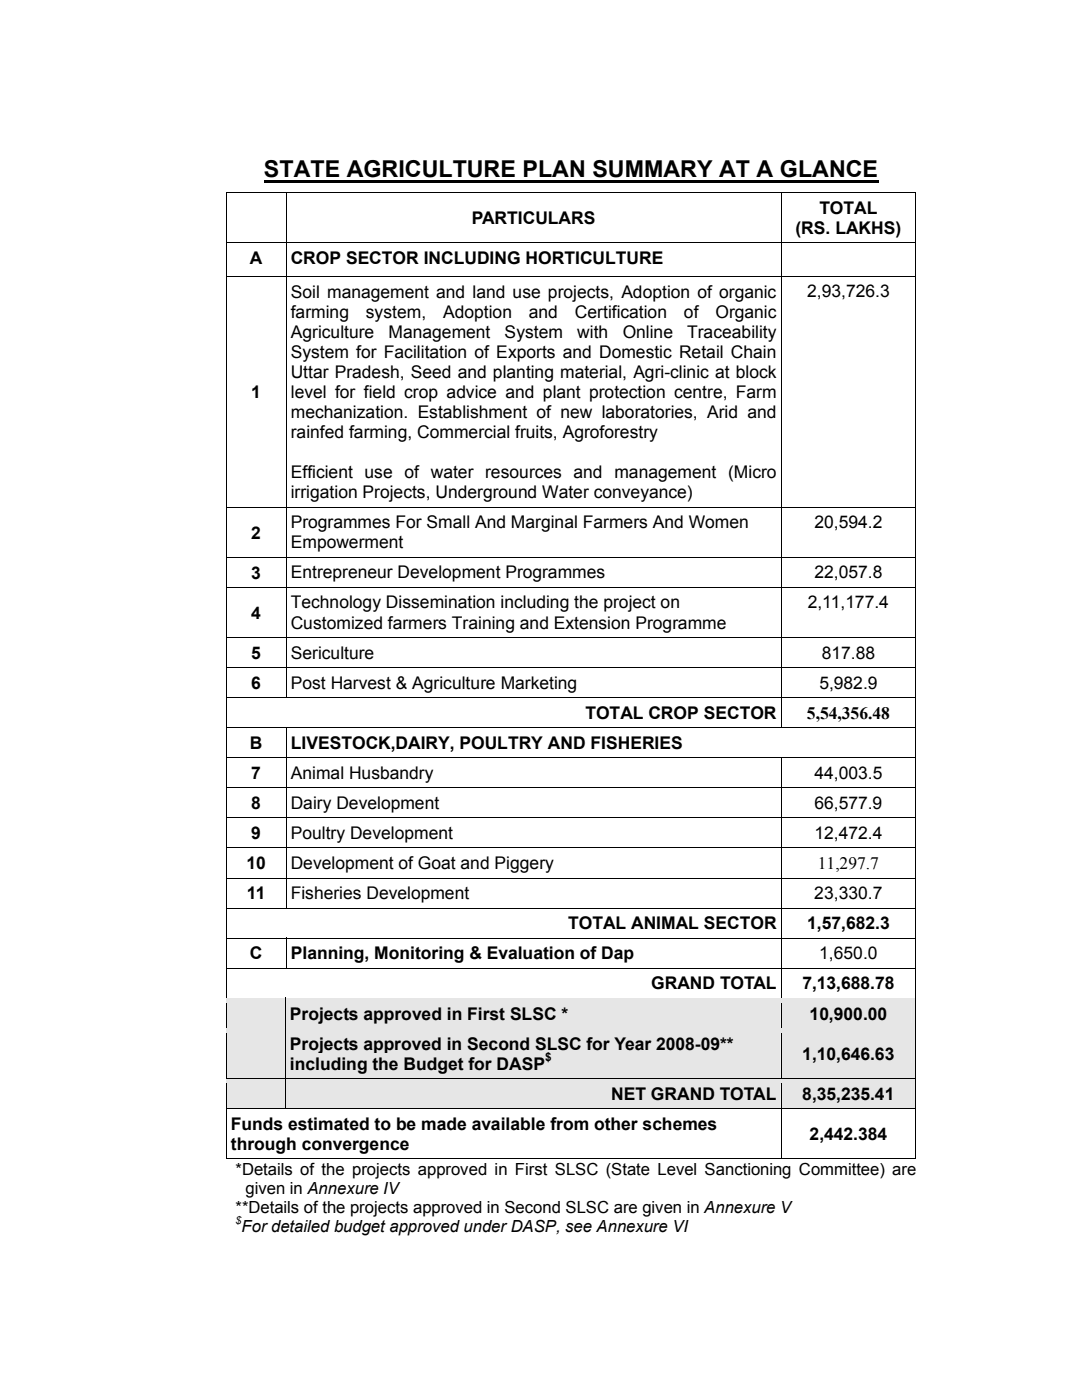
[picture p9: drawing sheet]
<svg xmlns="http://www.w3.org/2000/svg" width="216mm" height="279mm" viewBox="0 0 216 279" stroke-linecap="round" stroke-linejoin="round" font-family="sans-serif">
<defs><g id="words">
<text font-size="4.6" x="52.7" y="35.4">STATE AGRICULTURE PLAN SUMMARY AT A GLANCE</text>
<g font-size="3.5">
<text x="94.1" y="44.7">PARTICULARS</text>
<text x="158.7" y="46.7">(RS. LAKHS)</text>
<text x="163.5" y="42.7">TOTAL</text>
<text x="49.9" y="52.7">A</text>
<text x="58" y="52.7">CROP SECTOR INCLUDING HORTICULTURE</text>
<text x="58" y="59.4">Soil management and land use projects, Adoption of organic</text>
<text x="161.1" y="59.4">2,93,726.3</text>
<text x="58" y="63.4">farming</text>
<text x="73" y="63.4">system,</text>
<text x="88.4" y="63.4">Adoption</text>
<text x="105.5" y="63.4">and</text>
<text x="114.7" y="63.4">Certification</text>
<text x="136.5" y="63.4">of</text>
<text x="142.8" y="63.4">Organic</text>
<text x="58" y="67.4">Agriculture</text>
<text x="58" y="71.4">System for Facilitation of Exports and Domestic Retail Chain</text>
<text x="77.5" y="67.4">Management</text>
<text x="100.7" y="67.4">System</text>
<text x="115.2" y="67.4">with</text>
<text x="124.2" y="67.4">Online</text>
<text x="137.1" y="67.4">Traceability</text>
<text x="58" y="75.4">Uttar Pradesh, Seed and planting material, Agri-clinic at block</text>
<text x="50.1" y="79.4">1</text>
<text x="58" y="79.4">level for field crop advice and plant protection centre, Farm</text>
<text x="58" y="83.4">mechanization. Establishment of new laboratories, Arid and</text>
<text x="58" y="87.4">rainfed farming, Commercial fruits, Agroforestry</text>
<text x="58" y="95.4">Efficient use of water resources and management (Micro</text>
<text x="58" y="99.4">irrigation Projects, Underground Water conveyance)</text>
<text x="50.1" y="107.5">2</text>
<text x="58" y="105.4">Programmes For Small And Marginal Farmers And Women</text>
<text x="162.5" y="105.4">20,594.2</text>
<text x="58" y="109.5">Empowerment</text>
<text x="50.1" y="115.5">3</text>
<text x="58" y="115.4">Entrepreneur Development Programmes</text>
<text x="162.5" y="115.4">22,057.8</text>
<text x="50.1" y="123.5">4</text>
<text x="58" y="121.4">Technology Dissemination including the project on</text>
<text x="58" y="125.4">Customized farmers Training and Extension Programme</text>
<text x="161.2" y="121.4">2,11,177.4</text>
<text x="50.1" y="131.5">5</text>
<text x="58" y="131.4">Sericulture</text>
<text x="164" y="131.4">817.88</text>
<text x="50.1" y="137.5">6</text>
<text x="58" y="137.5">Post Harvest &amp; Agriculture Marketing</text>
<text x="163.5" y="137.5">5,982.9</text>
<text x="116.8" y="143.5">TOTAL CROP SECTOR</text>
<text x="161" y="143.4">5,54,356.48</text>
<text x="49.9" y="149.5">B</text>
<text x="58" y="149.5">LIVESTOCK,DAIRY, POULTRY AND FISHERIES</text>
<text x="50.1" y="155.5">7</text>
<text x="58" y="155.4">Animal Husbandry</text>
<text x="162.5" y="155.4">44,003.5</text>
<text x="50.1" y="161.5">8</text>
<text x="58" y="161.4">Dairy Development</text>
<text x="162.5" y="161.4">66,577.9</text>
<text x="50.1" y="167.5">9</text>
<text x="58" y="167.4">Poultry Development</text>
<text x="162.5" y="167.4">12,472.4</text>
<text x="49.2" y="173.5">10</text>
<text x="58" y="173.4">Development of Goat and Piggery</text>
<text x="163.2" y="173.4">11,297.7</text>
<text x="49.3" y="179.5">11</text>
<text x="58" y="179.5">Fisheries Development</text>
<text x="162.5" y="179.5">23,330.7</text>
<text x="113.3" y="185.5">TOTAL ANIMAL SECTOR</text>
<text x="161.1" y="185.5">1,57,682.3</text>
<text x="49.9" y="191.5">C</text>
<text x="58" y="191.5">Planning, Monitoring &amp; Evaluation of Dap</text>
<text x="163.5" y="191.4">1,650.0</text>
<text x="129.9" y="197.5">GRAND TOTAL</text>
<text x="160.1" y="197.5">7,13,688.78</text>
<text x="57.8" y="203.5">Projects approved in First SLSC *</text>
<text x="161.5" y="203.5">10,900.00</text>
<text x="57.8" y="209.5">Projects approved in Second SLSC for Year 2008-09**</text>
<text x="57.8" y="213.5">including the Budget for DASP</text>
<text x="160.1" y="211.5">1,10,646.63</text>
<text x="122" y="219.5">NET GRAND TOTAL</text>
<text x="160.1" y="219.5">8,35,235.41</text>
<text x="46.1" y="225.5">Funds estimated to be made available from other schemes</text>
<text x="161.5" y="227.5">2,442.384</text>
<text x="46.1" y="229.5">through convergence</text>
</g>
<g font-size="3.3">
<text x="47" y="234.4">*Details of the projects approved in First SLSC (State Level Sanctioning Committee) are</text>
<text x="49" y="238.2">given in Annexure IV</text>
<text x="47" y="242">**Details of the projects approved in Second SLSC are given in Annexure V</text>
<text x="48.2" y="245.9">For detailed budget approved under DASP, see Annexure VI</text>
</g>
<text font-size="2.3" x="108.8" y="211.8">$</text>
<text font-size="2.2" x="47" y="244.2">$</text>
</g></defs>
<g fill="#000">
<path d="M45.1 38.3h.1v1.1h-.1zM52.7 35.9h122.5v.5h-122.5zM57 38.3h.2v1.1h-.2zM155.8 38.3h.1v1.1h-.1zM182.7 38.3h.1v1.1h-.1zM182.7 38.3h.1v.2h-.1zM45.1 48.3h.1v1.1h-.1zM45.1 55.1h.1v1h-.1zM57 48.3h.2v1.1h-.2zM57 55.1h.2v1h-.2zM155.8 48.3h.1v1.1h-.1zM155.8 55.1h.1v1h-.1z"/>
<path d="M182.7 48.3h.1v1.1h-.1zM182.7 55.1h.1v1h-.1zM45.1 101.1h.1v1.1h-.1zM45.1 111.1h.1v1.1h-.1zM45.1 117.1h.1v1.1h-.1zM57 101.1h.2v1.1h-.2zM57 111.1h.2v1.1h-.2zM57 117.1h.2v1.1h-.2zM155.8 101.1h.1v1.1h-.1zM155.8 111.1h.1v1.1h-.1zM155.8 117.1h.1v1.1h-.1zM182.7 101.1h.1v1.1h-.1z"/>
<path d="M182.7 111.1h.1v1.1h-.1zM182.7 117.1h.1v1.1h-.1zM45.1 127.1h.1v1.1h-.1zM45.1 133.1h.1v1.1h-.1zM45.1 139.1h.1v1.1h-.1zM57 127.1h.2v1.1h-.2zM57 133.1h.2v1.1h-.2zM155.8 127.1h.1v1.1h-.1zM155.8 133.1h.1v1.1h-.1zM155.8 139.1h.1v1.1h-.1zM182.7 127.1h.1v1.1h-.1zM182.7 133.1h.1v1.1h-.1z"/>
<path d="M182.7 139.1h.1v1.1h-.1zM45.1 145.1h.1v1.1h-.1zM45.1 151.2h.1v1h-.1zM45.1 157.1h.1v1.1h-.1zM57 145.1h.2v1.1h-.2zM57 151.2h.2v1h-.2zM57 157.1h.2v1.1h-.2zM155.8 151.2h.1v1h-.1zM155.8 157.1h.1v1.1h-.1zM182.7 145.1h.1v1.1h-.1zM182.7 151.2h.1v1h-.1zM182.7 157.1h.1v1.1h-.1z"/>
<path d="M45.1 163.1h.1v1.1h-.1zM45.1 169.1h.1v1.1h-.1zM45.1 175.2h.1v1h-.1zM57 163.1h.2v1.1h-.2zM57 169.1h.2v1.1h-.2zM57 175.2h.2v1h-.2zM155.8 163.1h.1v1.1h-.1zM155.8 169.1h.1v1.1h-.1zM155.8 175.2h.1v1h-.1zM182.7 163.1h.1v1.1h-.1zM182.7 169.1h.1v1.1h-.1zM182.7 175.2h.1v1h-.1z"/>
<path d="M45.1 181.1h.1v1.1h-.1zM45.1 187.1h.1v1.1h-.1zM45.1 193.1h.1v1.1h-.1zM57 187.1h.2v1.1h-.2zM155.8 181.1h.1v1.1h-.1zM155.8 187.1h.1v1.1h-.1zM155.8 193.1h.1v1.1h-.1zM182.7 181.1h.1v1.1h-.1zM182.7 187.1h.1v1.1h-.1zM182.7 193.1h.1v1.1h-.1z"/>
</g>
<g fill="none" stroke="#000" stroke-width=".2">
<path d="M45.1 38.4h11.9M45.1 39.4v8.9M57.1 39.4v8.9M57.2 38.4h98.6M155.9 39.4v8.9M155.9 38.4h26.8M182.7 39.4v8.9M45.1 49.4v5.7M45.1 56.1v45M45.2 48.4h11.8M45.2 55.1h11.8M57.1 49.4v5.7"/>
<path d="M57.1 56.1v45M57.2 48.4h98.6M57.2 55.1h98.6M155.9 49.4v5.7M155.9 56.1v45M155.9 48.4h26.8M155.9 55.1h26.8M182.7 49.4v5.7M182.7 56.1v45M45.1 102.2v8.9M45.1 112.2v4.9M45.1 118.2v8.9"/>
<path d="M45.2 101.2h11.8M45.2 111.2h11.8M45.2 117.2h11.8M57.1 102.2v8.9M57.1 112.2v4.9M57.1 118.2v8.9M57.2 101.2h98.6M57.2 111.2h98.6M57.2 117.2h98.6M155.9 102.2v8.9M155.9 112.2v4.9M155.9 118.2v8.9"/>
<path d="M155.9 101.2h26.8M155.9 111.2h26.8M155.9 117.2h26.8M182.7 102.2v8.9M182.7 112.2v4.9M182.7 118.2v8.9M45.1 128.2v4.9M45.1 134.2v4.9M45.2 127.2h11.8M45.2 133.2h11.8M45.2 139.2h110.6M57.1 128.2v4.9"/>
<path d="M57.1 134.2v4.9M57.2 127.2h98.6M57.2 133.2h98.6M155.9 128.2v4.9M155.9 134.2v4.9M155.9 127.2h26.8M155.9 133.2h26.8M155.9 139.2h26.8M182.7 128.2v4.9M182.7 134.2v4.9M45.1 140.2v4.9M45.1 146.2v5"/>
<path d="M45.1 152.2v4.9M45.1 158.2v4.9M45.2 145.2h11.8M45.2 151.2h11.8M45.2 157.2h11.8M57.1 146.2v5M57.1 152.2v4.9M57.1 158.2v4.9M57.2 145.2h125.5M57.2 151.2h98.6M57.2 157.2h98.6M155.9 140.2v4.9"/>
<path d="M155.9 152.2v4.9M155.9 158.2v4.9M155.9 151.2h26.8M155.9 157.2h26.8M182.7 140.2v4.9M182.7 146.2v5M182.7 152.2v4.9M182.7 158.2v4.9M45.1 164.2v4.9M45.1 170.2v5M45.1 176.2v4.9M45.2 163.2h11.8"/>
<path d="M45.2 169.2h11.8M45.2 175.2h11.8M57.1 164.2v4.9M57.1 170.2v5M57.1 176.2v4.9M57.2 163.2h98.6M57.2 169.2h98.6M57.2 175.2h98.6M155.9 164.2v4.9M155.9 170.2v5M155.9 176.2v4.9M155.9 163.2h26.8"/>
<path d="M155.9 169.2h26.8M155.9 175.2h26.8M182.7 164.2v4.9M182.7 170.2v5M182.7 176.2v4.9M45.1 182.2v4.9M45.1 188.2v4.9M45.1 194.2v4.9M45.2 181.2h110.6M45.2 187.2h11.8M45.2 193.2h110.6M57.1 188.2v4.9"/>
<path d="M57.2 187.2h98.6M155.9 182.2v4.9M155.9 188.2v4.9M155.9 194.2v4.9M155.9 181.2h26.8M155.9 187.2h26.8M155.9 193.2h26.8M182.7 182.2v4.9M182.7 188.2v4.9M182.7 194.2v4.9"/>
</g>
<g fill="#e6e6e6">
<path d="M45.2 199.3h11.7v5.8h-11.7z"/>
<path d="M46.1 200.2h9.9v4h-9.9z"/>
<path d="M57 199.3h98.8v5.8h-98.8z"/>
<path d="M57.8 200.2h97.1v4h-97.1z"/>
<path d="M155.9 199.3h26.8v5.8h-26.8z"/>
<path d="M156.8 200.2h25v4h-25z"/>
</g>
<path d="M45.1 199.1h.1v1.1h-.1z" fill="#000"/>
<path d="M45.2 199.2h11.7" fill="none" stroke="#000" stroke-width=".2"/>
<path d="M45.2 199.3h11.7v.9h-11.7z" fill="#e6e6e6"/>
<path d="M56.9 199.1h.1v1.1h-.1z" fill="#000"/>
<path d="M57 199.2h98.8" fill="none" stroke="#000" stroke-width=".2"/>
<path d="M57 199.3h98.8v.9h-98.8z" fill="#e6e6e6"/>
<path d="M155.8 199.1h.1v1.1h-.1z" fill="#000"/>
<path d="M155.9 199.2h26.8" fill="none" stroke="#000" stroke-width=".2"/>
<path d="M155.9 199.3h26.8v.9h-26.8z" fill="#e6e6e6"/>
<path d="M182.7 199.1h.1v1.1h-.1z" fill="#000"/>
<path d="M45.1 200.2v4.9M56.9 200.2v4.9M155.9 200.2v4.9M182.7 200.2v4.9" fill="none" stroke="#000" stroke-width=".2"/>
<g fill="#e6e6e6">
<path d="M45.2 205.3h11.7v9.8h-11.7z"/>
<path d="M46.1 206.2h9.9v4h-9.9z"/>
<path d="M57 205.3h98.8v9.8h-98.8z"/>
<path d="M57.8 206.2h97.1v4h-97.1z"/>
<path d="M57.8 210.2h97.1v4h-97.1z"/>
<path d="M155.9 205.3h26.8v9.8h-26.8z"/>
<path d="M156.8 208.2h25v4h-25z"/>
</g>
<path d="M45.1 205.1h.1v1.1h-.1z" fill="#000"/>
<path d="M45.2 205.2h11.7" fill="none" stroke="#000" stroke-width=".2"/>
<path d="M45.2 205.3h11.7v.9h-11.7z" fill="#e6e6e6"/>
<path d="M56.9 205.1h.1v1.1h-.1z" fill="#000"/>
<path d="M57 205.2h98.8" fill="none" stroke="#000" stroke-width=".2"/>
<path d="M57 205.3h98.8v.9h-98.8z" fill="#e6e6e6"/>
<path d="M155.8 205.1h.1v1.1h-.1z" fill="#000"/>
<path d="M155.9 205.2h26.8" fill="none" stroke="#000" stroke-width=".2"/>
<path d="M155.9 205.3h26.8v.9h-26.8z" fill="#e6e6e6"/>
<path d="M182.7 205.1h.1v1.1h-.1z" fill="#000"/>
<path d="M45.1 206.2v8.9M56.9 206.2v8.9M155.9 206.2v8.9M182.7 206.2v8.9" fill="none" stroke="#000" stroke-width=".2"/>
<g fill="#e6e6e6">
<path d="M45.2 215.3h11.7v5.8h-11.7z"/>
<path d="M46.1 216.2h9.9v4h-9.9z"/>
<path d="M57 215.3h98.8v5.8h-98.8z"/>
<path d="M57.8 216.2h97.1v4h-97.1z"/>
<path d="M155.9 215.3h26.8v5.8h-26.8z"/>
<path d="M156.8 216.2h25v4h-25z"/>
</g>
<path d="M45.1 215.1h.1v1.1h-.1z" fill="#000"/>
<path d="M45.2 215.2h11.7" fill="none" stroke="#000" stroke-width=".2"/>
<path d="M45.2 215.3h11.7v.9h-11.7z" fill="#e6e6e6"/>
<path d="M56.9 215.1h.1v1.1h-.1z" fill="#000"/>
<path d="M57 215.2h98.8" fill="none" stroke="#000" stroke-width=".2"/>
<path d="M57 215.3h98.8v.9h-98.8z" fill="#e6e6e6"/>
<path d="M155.8 215.1h.1v1.1h-.1z" fill="#000"/>
<path d="M155.9 215.2h26.8" fill="none" stroke="#000" stroke-width=".2"/>
<path d="M155.9 215.3h26.8v.9h-26.8z" fill="#e6e6e6"/>
<path d="M182.7 215.1h.1v1.1h-.1zM45.1 221.1h.1v1.1h-.1zM155.8 221.1h.1v1.1h-.1zM182.7 221.1h.1v1.1h-.1zM182.7 231.1h.1v.2h-.1z" fill="#000"/>
<path d="M45.1 216.2v4.9M56.9 216.2v4.9M155.9 216.2v4.9M182.7 216.2v4.9M45.1 231.2h110.7M45.1 222.2v9.1M45.2 221.2h110.6M155.9 222.2v9.1M155.9 221.2h26.8M155.9 231.2h26.8M182.7 222.2v9.1" fill="none" stroke="#000" stroke-width=".2"/>
<use href="#words"/>
</svg>
